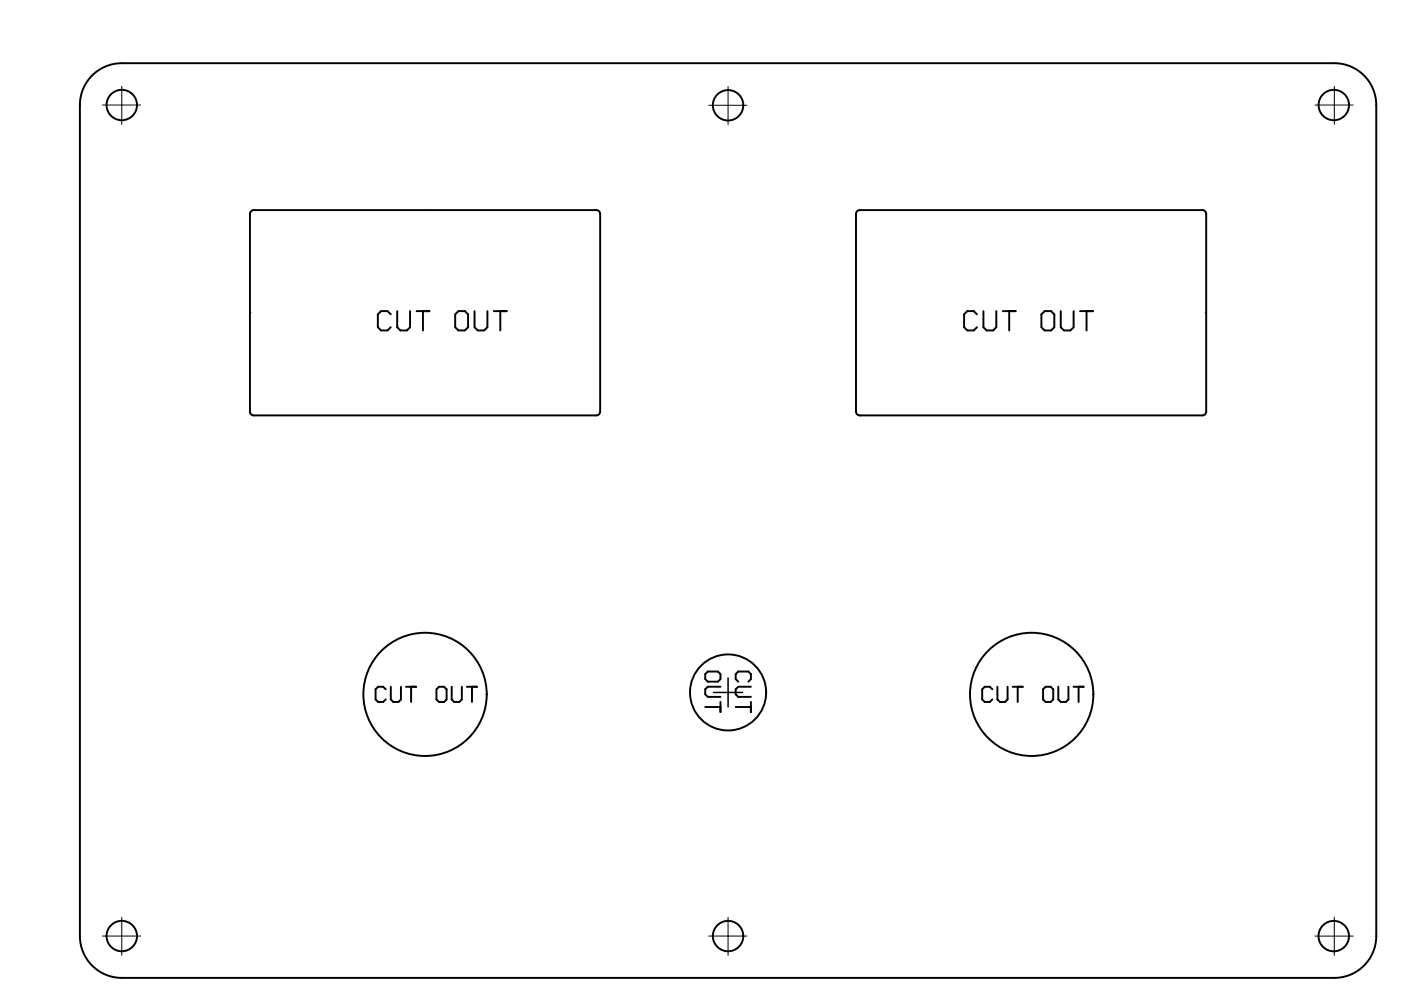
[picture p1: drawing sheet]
<svg xmlns="http://www.w3.org/2000/svg" width="297mm" height="210mm" viewBox="0 0 297 210" stroke-linecap="round" stroke-linejoin="round" font-family="sans-serif">
<g fill="none" stroke="#000" stroke-width=".21">
<path d="M25.8 18.3v8.1M154.4 18.3v8.1M282.9 18.3v8.1M21.7 22.3h8.1M150.3 22.3h8.1M278.8 22.3h8.1M90.1 44.5h.1M218.6 44.5h.1M53 66.3h.2M255.5 66.3h.2M21.7 198.5h8.1M25.8 194.5v8.1"/>
<path d="M150.3 198.5h8.1M154.4 194.5v8.1M278.8 198.5h8.1M282.9 194.5v8.1"/>
</g>
<g fill="none" stroke="#000" stroke-width=".41">
<path d="M19.5 16a8.9 8.9 0 0 1 6.3-2.6h257.1a8.9 8.9 0 0 1 8.9 8.9v176.2a8.9 8.9 0 0 1-8.9 8.8h-257.1a8.9 8.9 0 0 1-8.9-8.8v-176.2a8.8 8.8 0 0 1 2.6-6.3zM53.2 44.8l.6-.3h72.6a.81 .81 0 0 1 .8 .9v41.9a.81 .81 0 0 1-.8 .8h-72.6a.81 .81 0 0 1-.8-.8v-41.9zM181.7 44.8l.6-.3h72.6a.81 .81 0 0 1 .8 .9v41.9a.81 .81 0 0 1-.8 .8h-72.6a.81 .81 0 0 1-.8-.8v-41.9zM82.8 66.6l-.6-.6h-1.4l-.7 .6v2.8l.7 .7h1.4l.6-.7M84.2 66v3.4l.7 .7h1.4l.6-.7v-3.4M88.3 66h2.7M89.7 66v4.1M96.5 66.6l.7-.6h1.4l.6 .6v2.8l-.6 .7h-1.4l-.7-.7zM100.6 66v3.4l.7 .7h1.4l.6-.7v-3.4M104.7 66h2.7M106.1 66v4.1M207.1 66.6l-.6-.6h-1.4l-.7 .6v2.8l.7 .7h1.4l.6-.7"/>
<path d="M208.5 66v3.4l.7 .7h1.4l.6-.7v-3.4M212.6 66h2.7M214 66v4.1M220.8 66.6l.7-.6h1.3l.7 .6v2.8l-.7 .7h-1.3l-.7-.7zM224.9 66v3.4l.7 .7h1.3l.7-.7v-3.4M229 66h2.7M230.4 66v4.1M81.8 146.1l-.6-.5h-1l-.6 .5v2.2l.6 .5h1l.6-.5M82.9 145.6v2.7l.5 .5h1.1l.5-.5v-2.7M86.1 145.6h2.1M87.2 145.6v3.2M92.5 146.1l.6-.5h1.1l.5 .5v2.2l-.5 .5h-1.1l-.6-.5z"/>
<path d="M95.8 145.6v2.7l.5 .5h1.1l.5-.5v-2.7M99 145.6h2.1M100.1 145.6v3.2M149.5 142.9l.6-.5h2.1l.6 .5v1.1l-.6 .5h-2.1l-.6-.5zM149.5 149.9h3.3M152.8 145.6h-2.7l-.6 .5v1.1l.6 .6h2.7M152.8 148.8v2.2M156 149.9h3.2M156.5 144.5l-.5-.5v-1.1l.5-.5h2.2l.5 .5v1.1l-.5 .5M159.2 148.8v2.2M159.2 145.6h-2.7l-.5 .5v1.1l.5 .6h2.7M210.4 146.1l-.5-.5h-1.1l-.6 .5v2.2l.6 .5h1.1l.5-.5"/>
<path d="M211.5 145.6v2.7l.5 .5h1.1l.5-.5v-2.7M214.7 145.6h2.2M215.8 145.6v3.2M221.2 146.1l.5-.5h1.1l.5 .5v2.2l-.5 .5h-1.1l-.5-.5zM224.4 145.6v2.7l.5 .5h1.1l.5-.5v-2.7M227.6 145.6h2.2M228.7 145.6v3.2"/>
<circle cx="25.8" cy="22.3" r="3.2"/>
<circle cx="154.4" cy="22.3" r="3.2"/>
<circle cx="282.8" cy="22.3" r="3.2"/>
<circle cx="90.1" cy="147.2" r="13.1"/>
<circle cx="154.4" cy="146.8" r="8.1"/>
<circle cx="218.7" cy="147.2" r="13.1"/>
<circle cx="25.8" cy="198.5" r="3.2"/>
<circle cx="154.4" cy="198.5" r="3.2"/>
<circle cx="282.8" cy="198.5" r="3.2"/>
</g>
<path d="M151.3 146.8h6.1M154.4 143.7v6.2" fill="none" stroke="#000" stroke-width=".32"/>
</svg>
